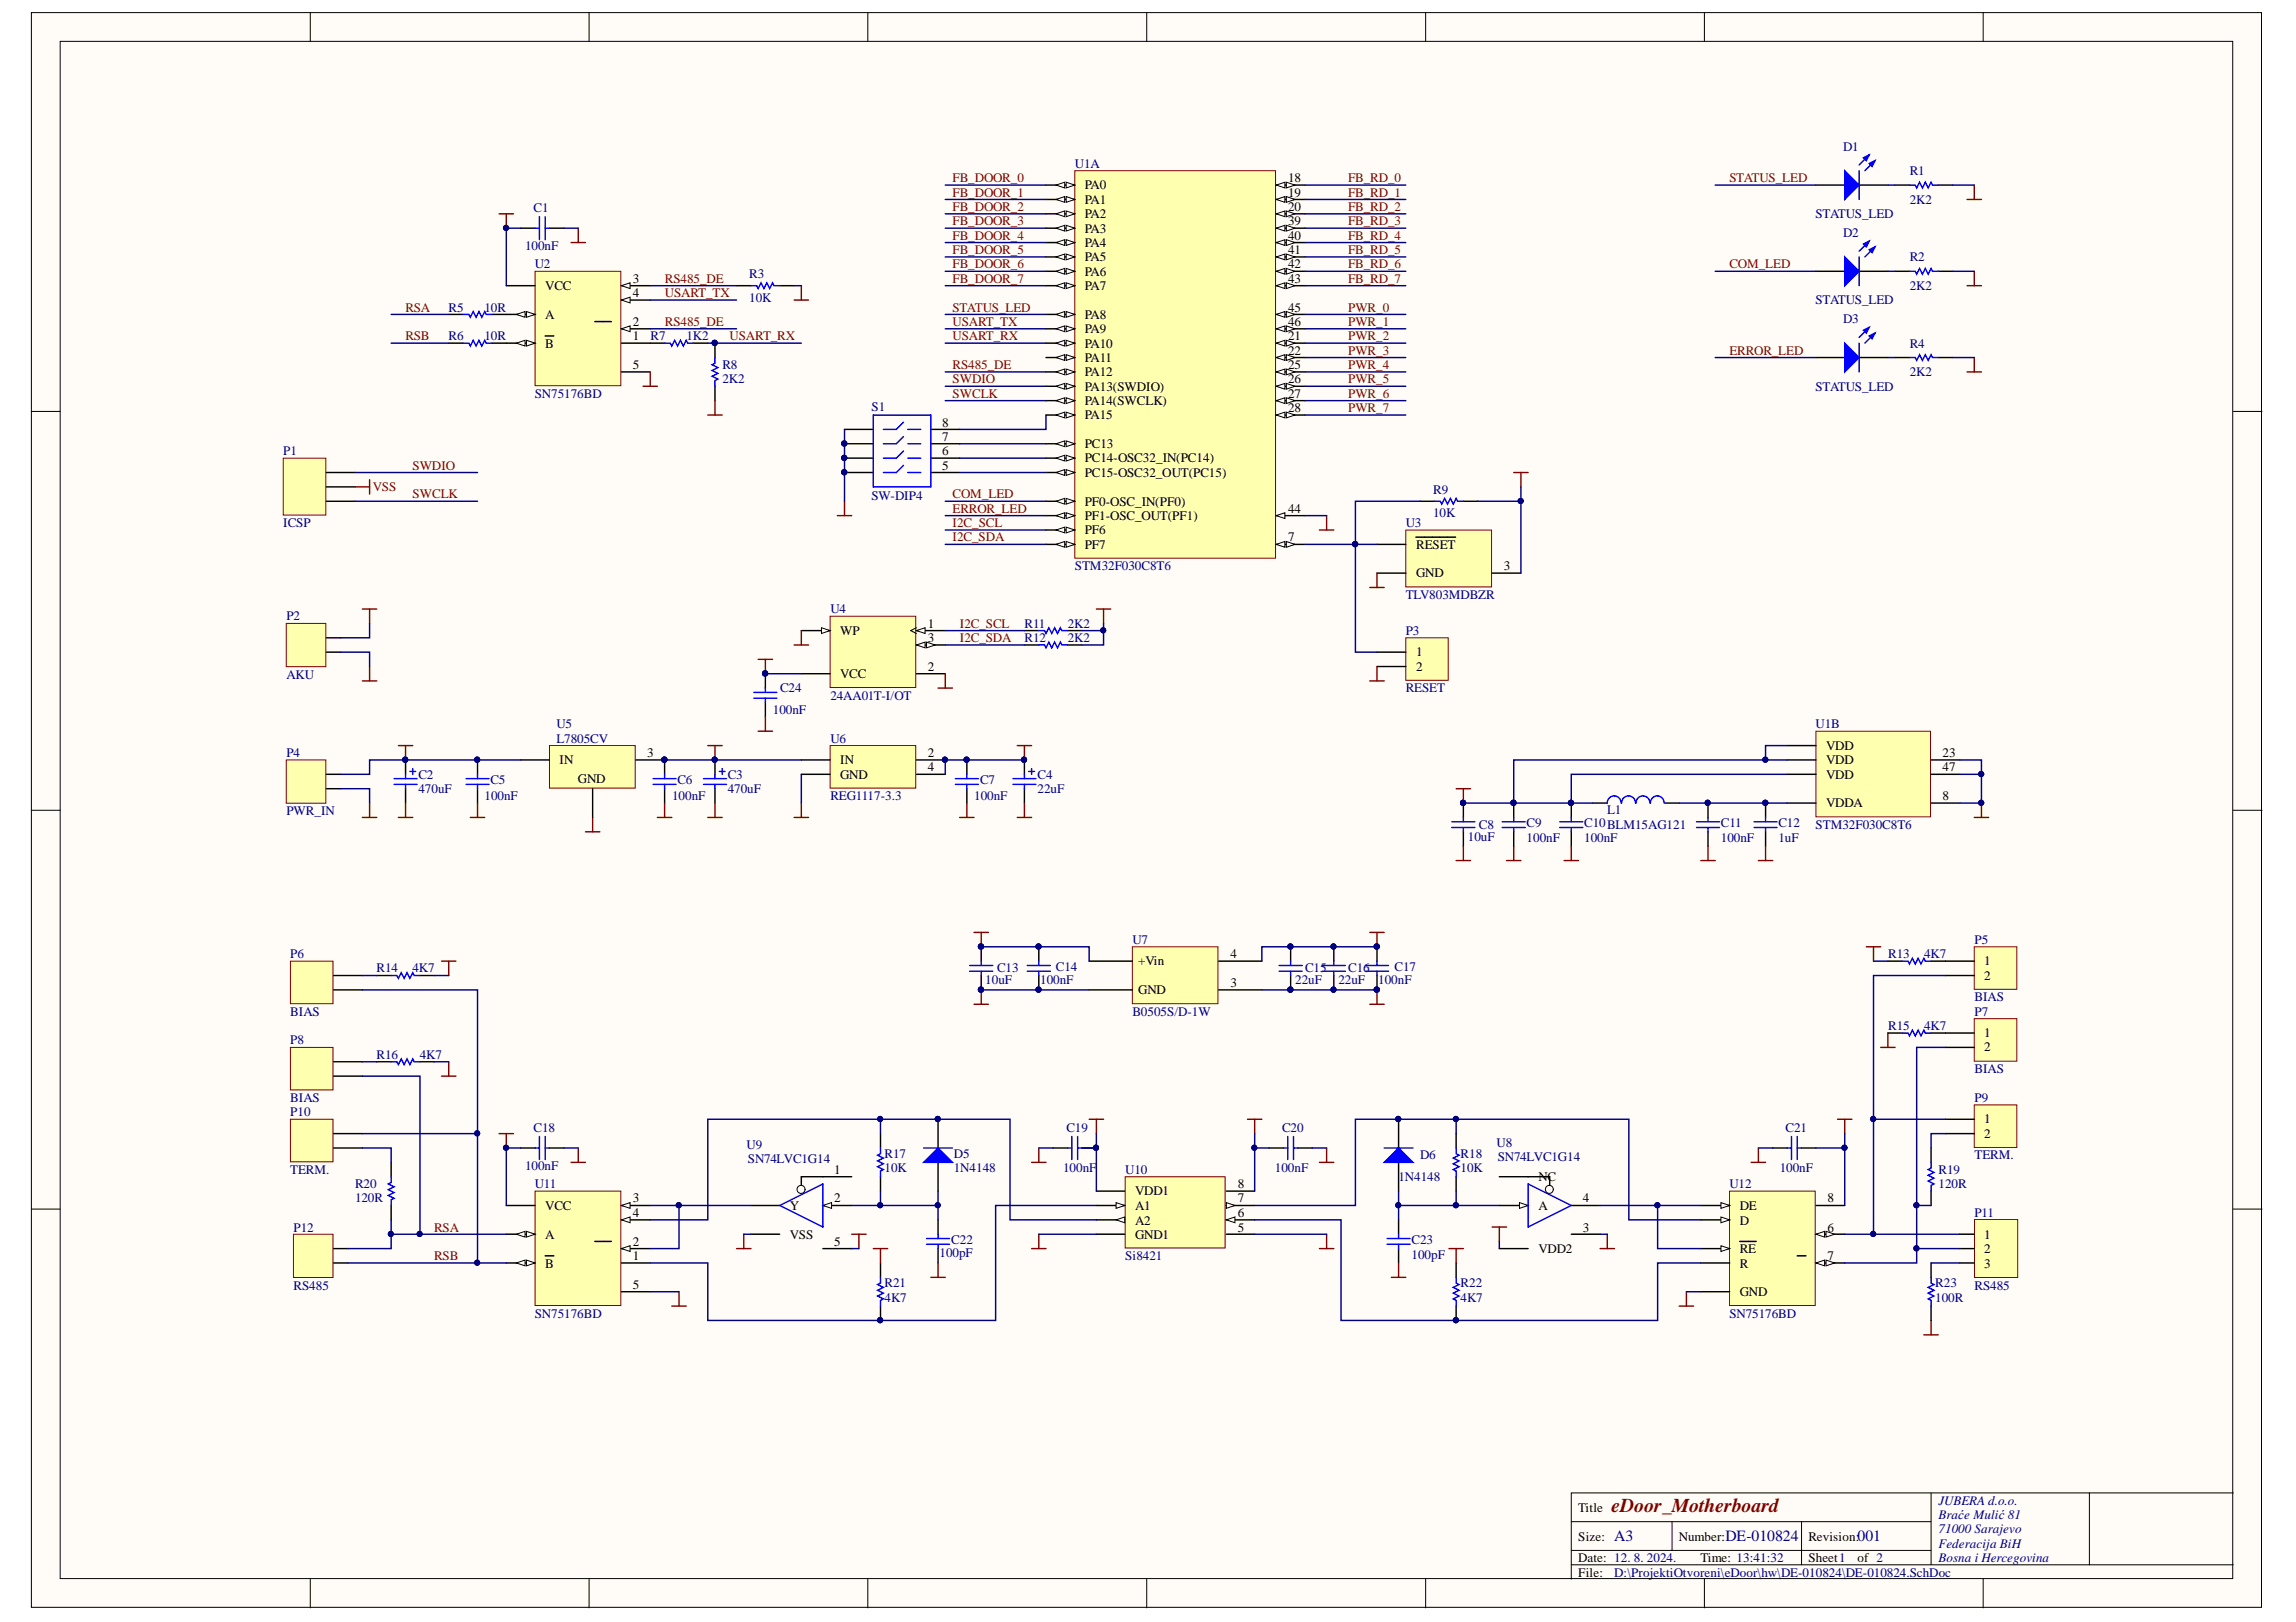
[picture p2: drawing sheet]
<svg xmlns="http://www.w3.org/2000/svg" width="297mm" height="210mm" viewBox="0 0 297 210" stroke-linecap="round" stroke-linejoin="round" font-family="sans-serif">
<defs><g id="words">
<text font-size="2.5" fill="#800000" x="208.5" y="195.7">eDoor_Motherboard</text>
<g font-size="2" fill="#000080">
<text x="208.8" y="199.5">A3</text>
<text x="223.2" y="199.5">DE-010824</text>
<text x="240.3" y="199.5">001</text>
</g>
<g font-size="1.7" fill="#800000">
<text x="123.2" y="23.6">FB_DOOR_0</text>
<text x="174.4" y="23.6">FB_RD_0</text>
<text x="223.7" y="23.6">STATUS_LED</text>
<text x="123.2" y="25.4">FB_DOOR_1</text>
<text x="123.2" y="27.3">FB_DOOR_2</text>
<text x="123.2" y="29.2">FB_DOOR_3</text>
<text x="174.4" y="25.4">FB_RD_1</text>
<text x="174.4" y="27.3">FB_RD_2</text>
<text x="174.4" y="29.2">FB_RD_3</text>
<text x="123.2" y="31">FB_DOOR_4</text>
<text x="123.2" y="32.9">FB_DOOR_5</text>
<text x="123.2" y="34.7">FB_DOOR_6</text>
<text x="174.4" y="31">FB_RD_4</text>
<text x="174.4" y="32.9">FB_RD_5</text>
<text x="174.4" y="34.7">FB_RD_6</text>
<text x="223.7" y="34.7">COM_LED</text>
<text x="52.4" y="40.3">RSA</text>
<text x="86" y="38.5">USART_TX</text>
<text x="86" y="36.6">RS485_DE</text>
<text x="123.2" y="36.6">FB_DOOR_7</text>
<text x="123.2" y="40.3">STATUS_LED</text>
<text x="174.4" y="40.3">PWR_0</text>
<text x="174.4" y="36.6">FB_RD_7</text>
<text x="52.4" y="44">RSB</text>
<text x="86" y="42.2">RS485_DE</text>
<text x="94.4" y="44">USART_RX</text>
<text x="123.2" y="42.2">USART_TX</text>
<text x="123.2" y="44">USART_RX</text>
<text x="123.2" y="47.8">RS485_DE</text>
<text x="174.4" y="42.2">PWR_1</text>
<text x="174.4" y="44">PWR_2</text>
<text x="174.4" y="45.9">PWR_3</text>
<text x="174.4" y="47.8">PWR_4</text>
<text x="223.7" y="45.9">ERROR_LED</text>
<text x="123.2" y="49.6">SWDIO</text>
<text x="123.2" y="51.5">SWCLK</text>
<text x="174.4" y="49.6">PWR_5</text>
<text x="174.4" y="51.5">PWR_6</text>
<text x="174.4" y="53.3">PWR_7</text>
<text x="48.2" y="63.6">VSS</text>
<text x="53.4" y="64.5">SWCLK</text>
<text x="53.4" y="60.8">SWDIO</text>
<text x="123.2" y="64.5">COM_LED</text>
<text x="123.2" y="70.1">I2C_SDA</text>
<text x="123.2" y="68.2">I2C_SCL</text>
<text x="123.2" y="66.4">ERROR_LED</text>
<text x="124.2" y="83.1">I2C_SDA</text>
<text x="124.2" y="81.2">I2C_SCL</text>
<text x="56.2" y="159.4">RSA</text>
<text x="56.2" y="163.1">RSB</text>
</g>
<g font-size="1.7" fill="#000080">
<text x="139.1" y="21.7">U1A</text>
<text x="238.4" y="19.5">D1</text>
<text x="247.1" y="22.7">R1</text>
<text x="69" y="27.5">C1</text>
<text x="234.9" y="28.2">STATUS_LED</text>
<text x="247.1" y="26.4">2K2</text>
<text x="67.9" y="32.3">100nF</text>
<text x="69.2" y="34.7">U2</text>
<text x="238.4" y="30.7">D2</text>
<text x="247.1" y="33.8">R2</text>
<text x="58" y="40.3">R5</text>
<text x="62.7" y="40.3">10R</text>
<text x="96.9" y="36">R3</text>
<text x="96.9" y="39.1">10K</text>
<text x="234.9" y="39.4">STATUS_LED</text>
<text x="238.4" y="41.8">D3</text>
<text x="247.1" y="37.5">2K2</text>
<text x="58" y="44">R6</text>
<text x="62.7" y="44">10R</text>
<text x="84.2" y="44">R7</text>
<text x="88.8" y="44">1K2</text>
<text x="93.5" y="47.8">R8</text>
<text x="247.1" y="45">R4</text>
<text x="69.2" y="51.5">SN75176BD</text>
<text x="93.5" y="49.6">2K2</text>
<text x="112.8" y="53.2">S1</text>
<text x="234.9" y="50.5">STATUS_LED</text>
<text x="247.1" y="48.7">2K2</text>
<text x="36.6" y="58.9">P1</text>
<text x="112.8" y="64.7">SW-DIP4</text>
<text x="185.4" y="64">R9</text>
<text x="36.6" y="68.2">ICSP</text>
<text x="181.9" y="68.2">U3</text>
<text x="185.4" y="66.9">10K</text>
<text x="139.1" y="73.8">STM32F030C8T6</text>
<text x="181.9" y="77.5">TLV803MDBZR</text>
<text x="37" y="80.3">P2</text>
<text x="107.4" y="79.4">U4</text>
<text x="132.5" y="81.2">R11</text>
<text x="132.5" y="83.1">R12</text>
<text x="138.1" y="81.2">2K2</text>
<text x="138.1" y="83.1">2K2</text>
<text x="181.9" y="82.2">P3</text>
<text x="37" y="87.8">AKU</text>
<text x="100.9" y="89.6">C24</text>
<text x="181.9" y="89.6">RESET</text>
<text x="72" y="94.2">U5</text>
<text x="100" y="92.4">100nF</text>
<text x="107.4" y="90.5">24AA01T-I/OT</text>
<text x="234.9" y="94.2">U1B</text>
<text x="37" y="98">P4</text>
<text x="54.1" y="100.7">C2</text>
<text x="63.4" y="101.5">C5</text>
<text x="72" y="96.1">L7805CV</text>
<text x="87.6" y="101.5">C6</text>
<text x="94.1" y="100.7">C3</text>
<text x="107.4" y="96.1">U6</text>
<text x="126.8" y="101.5">C7</text>
<text x="134.2" y="100.7">C4</text>
<text x="37" y="105.5">PWR_IN</text>
<text x="54.1" y="102.6">470uF</text>
<text x="62.7" y="103.5">100nF</text>
<text x="87" y="103.5">100nF</text>
<text x="94.1" y="102.6">470uF</text>
<text x="107.4" y="103.5">REG1117-3.3</text>
<text x="126" y="103.5">100nF</text>
<text x="134.2" y="102.6">22uF</text>
<text x="191.3" y="107.3">C8</text>
<text x="197.5" y="107.1">C9</text>
<text x="205" y="107.1">C10BLM15AG121</text>
<text x="207.9" y="105.4">L1</text>
<text x="222.6" y="107.1">C11</text>
<text x="230.1" y="107.1">C12</text>
<text x="234.9" y="107.3">STM32F030C8T6</text>
<text x="189.9" y="108.8">10uF</text>
<text x="197.5" y="108.9">100nF</text>
<text x="205" y="108.9">100nF</text>
<text x="222.6" y="108.9">100nF</text>
<text x="230.1" y="108.9">1uF</text>
<text x="37.6" y="124">P6</text>
<text x="48.7" y="125.8">R14</text>
<text x="53.4" y="125.8">4K7</text>
<text x="129" y="125.8">C13</text>
<text x="136.6" y="125.7">C14</text>
<text x="146.5" y="122.1">U7</text>
<text x="168.8" y="125.8">C15</text>
<text x="174.4" y="125.8">C16</text>
<text x="180.4" y="125.7">C17</text>
<text x="244.3" y="124">R13</text>
<text x="248.9" y="124">4K7</text>
<text x="255.4" y="122.1">P5</text>
<text x="37.6" y="131.4">BIAS</text>
<text x="127.5" y="127.4">10uF</text>
<text x="134.6" y="127.4">100nF</text>
<text x="146.5" y="131.4">B0505S/D-1W</text>
<text x="167.6" y="127.4">22uF</text>
<text x="173.1" y="127.4">22uF</text>
<text x="178.3" y="127.4">100nF</text>
<text x="255.4" y="131.4">P7</text>
<text x="255.4" y="129.6">BIAS</text>
<text x="37.6" y="135.1">P8</text>
<text x="48.7" y="137">R16</text>
<text x="54.3" y="137">4K7</text>
<text x="244.3" y="133.3">R15</text>
<text x="248.9" y="133.3">4K7</text>
<text x="37.6" y="142.6">BIAS</text>
<text x="255.4" y="142.6">P9</text>
<text x="255.4" y="138.9">BIAS</text>
<text x="37.6" y="144.4">P10</text>
<text x="69" y="146.6">C18</text>
<text x="96.6" y="148.8">U9</text>
<text x="114.4" y="149.8">R17</text>
<text x="123.4" y="149.8">D5</text>
<text x="138" y="146.6">C19</text>
<text x="165.9" y="146.6">C20</text>
<text x="189" y="149.8">R18</text>
<text x="193.6" y="148.4">U8</text>
<text x="231" y="146.6">C21</text>
<text x="37.6" y="151.9">TERM.</text>
<text x="45.9" y="153.7">R20</text>
<text x="45.9" y="155.6">120R</text>
<text x="67.9" y="151.4">100nF</text>
<text x="69.2" y="153.7">U11</text>
<text x="96.8" y="150.4">SN74LVC1G14</text>
<text x="114.4" y="151.7">10K</text>
<text x="123.4" y="151.7">1N4148</text>
<text x="137.5" y="151.7">100nF</text>
<text x="145.6" y="151.9">U10</text>
<text x="164.9" y="151.7">100nF</text>
<text x="180.9" y="152.8">1N4148</text>
<text x="183.7" y="150">D6</text>
<text x="189" y="151.7">10K</text>
<text x="193.8" y="150.3">SN74LVC1G14</text>
<text x="223.7" y="153.7">U12</text>
<text x="230.2" y="151.7">100nF</text>
<text x="250.8" y="151.9">R19</text>
<text x="250.8" y="153.7">120R</text>
<text x="255.4" y="150">TERM.</text>
<text x="38" y="159.4">P12</text>
<text x="123.1" y="161">C22</text>
<text x="182.6" y="161">C23</text>
<text x="255.4" y="157.5">P11</text>
<text x="38" y="166.9">RS485</text>
<text x="114.4" y="166.6">R21</text>
<text x="121.5" y="162.7">100pF</text>
<text x="145.6" y="163.1">Si8421</text>
<text x="182.6" y="162.9">100pF</text>
<text x="189" y="166.6">R22</text>
<text x="250.4" y="166.6">R23</text>
<text x="255.4" y="166.9">RS485</text>
<text x="69.2" y="170.6">SN75176BD</text>
<text x="114.4" y="168.4">4K7</text>
<text x="189" y="168.4">4K7</text>
<text x="223.7" y="170.6">SN75176BD</text>
<text x="250.4" y="168.4">100R</text>
<text x="250.8" y="194.7">JUBERA d.o.o.</text>
<text x="250.8" y="196.6">Braće Mulić 81</text>
<text x="250.8" y="198.4">71000 Sarajevo</text>
<text x="250.8" y="200.3">Federacija BiH</text>
<text x="250.8" y="202.2">Bosna i Hercegovina</text>
<text x="208.8" y="204">D:\ProjektiOtvoreni\eDoor\hw\DE-010824\DE-010824.SchDoc</text>
</g>
<g font-size="1.7">
<text x="166.6" y="23.6">18</text>
<text x="140.3" y="24.5">PA0</text>
<text x="140.3" y="26.4">PA1</text>
<text x="140.3" y="28.2">PA2</text>
<text x="166.6" y="25.4">19</text>
<text x="166.6" y="27.3">20</text>
<text x="166.6" y="29.2">39</text>
<text x="140.3" y="30.1">PA3</text>
<text x="140.3" y="32">PA4</text>
<text x="140.3" y="33.8">PA5</text>
<text x="140.3" y="35.7">PA6</text>
<text x="166.6" y="31">40</text>
<text x="166.6" y="32.9">41</text>
<text x="166.6" y="34.7">42</text>
<text x="70.5" y="37.5">VCC</text>
<text x="70.5" y="41.3">A</text>
<text x="81.9" y="36.6">3</text>
<text x="81.9" y="38.5">4</text>
<text x="140.3" y="37.5">PA7</text>
<text x="140.3" y="41.3">PA8</text>
<text x="166.6" y="36.6">43</text>
<text x="166.6" y="40.3">45</text>
<text x="70.5" y="45">B</text>
<text x="81.9" y="42.2">2</text>
<text x="81.9" y="44">1</text>
<text x="81.9" y="47.8">5</text>
<text x="140.3" y="43.1">PA9</text>
<text x="140.3" y="45">PA10</text>
<text x="140.3" y="46.8">PA11</text>
<text x="166.6" y="42.2">46</text>
<text x="166.6" y="44">21</text>
<text x="166.6" y="45.9">22</text>
<text x="166.6" y="47.8">25</text>
<text x="140.3" y="48.7">PA12</text>
<text x="140.3" y="50.5">PA13(SWDIO)</text>
<text x="140.3" y="52.4">PA14(SWCLK)</text>
<text x="166.6" y="49.6">26</text>
<text x="166.6" y="51.5">27</text>
<text x="166.6" y="53.3">28</text>
<text x="121.9" y="58.9">6</text>
<text x="121.9" y="57.1">7</text>
<text x="121.9" y="55.2">8</text>
<text x="140.3" y="54.3">PA15</text>
<text x="140.3" y="58">PC13</text>
<text x="140.3" y="59.8">PC14-OSC32_IN(PC14)</text>
<text x="121.9" y="60.8">5</text>
<text x="140.3" y="61.7">PC15-OSC32_OUT(PC15)</text>
<text x="140.3" y="65.4">PF0-OSC_IN(PF0)</text>
<text x="140.3" y="67.3">PF1-OSC_OUT(PF1)</text>
<text x="140.3" y="69.1">PF6</text>
<text x="140.3" y="71">PF7</text>
<text x="166.6" y="66.4">44</text>
<text x="166.6" y="70.1">7</text>
<text x="183.2" y="71">RESET</text>
<text x="183.2" y="74.7">GND</text>
<text x="194.5" y="73.8">3</text>
<text x="108.7" y="82.2">WP</text>
<text x="120" y="83.1">3</text>
<text x="120" y="81.2">1</text>
<text x="108.7" y="87.7">VCC</text>
<text x="120" y="86.8">2</text>
<text x="183.2" y="84.9">1</text>
<text x="183.2" y="86.8">2</text>
<text x="72.4" y="98.9">IN</text>
<text x="74.8" y="101.3">GND</text>
<text x="83.7" y="98">3</text>
<text x="108.7" y="100.7">GND</text>
<text x="108.7" y="98.9">IN</text>
<text x="120" y="98">2</text>
<text x="120" y="99.8">4</text>
<text x="236.2" y="97">VDD</text>
<text x="236.2" y="98.9">VDD</text>
<text x="236.2" y="100.7">VDD</text>
<text x="251.3" y="98">23</text>
<text x="251.3" y="99.8">47</text>
<text x="236.2" y="104.5">VDDA</text>
<text x="251.3" y="103.5">8</text>
<text x="147.3" y="124.9">+Vin</text>
<text x="159.2" y="124">4</text>
<text x="256.7" y="124.9">1</text>
<text x="147.3" y="128.6">GND</text>
<text x="159.2" y="127.7">3</text>
<text x="256.7" y="126.8">2</text>
<text x="256.7" y="134.2">1</text>
<text x="256.7" y="136.1">2</text>
<text x="256.7" y="145.4">1</text>
<text x="256.7" y="147.2">2</text>
<text x="81.9" y="155.6">3</text>
<text x="107.9" y="155.6">2</text>
<text x="107.9" y="151.9">1</text>
<text x="146.8" y="154.7">VDD1</text>
<text x="160.1" y="155.6">7</text>
<text x="160.1" y="153.7">8</text>
<text x="199" y="152.8">NC</text>
<text x="204.8" y="155.6">4</text>
<text x="236.4" y="155.6">8</text>
<text x="70.5" y="156.6">VCC</text>
<text x="70.5" y="160.3">A</text>
<text x="81.9" y="161.3">2</text>
<text x="81.9" y="157.5">4</text>
<text x="102.2" y="160.3">VSS</text>
<text x="102.2" y="156.6">Y</text>
<text x="107.9" y="161.3">5</text>
<text x="146.8" y="156.6">A1</text>
<text x="146.8" y="158.5">A2</text>
<text x="146.8" y="160.3">GND1</text>
<text x="160.1" y="159.4">5</text>
<text x="160.1" y="157.5">6</text>
<text x="199" y="156.6">A</text>
<text x="204.8" y="159.4">3</text>
<text x="225.1" y="156.6">DE</text>
<text x="225.1" y="158.5">D</text>
<text x="236.4" y="159.4">6</text>
<text x="256.7" y="160.3">1</text>
<text x="70.5" y="164">B</text>
<text x="81.9" y="163.1">1</text>
<text x="81.9" y="166.8">5</text>
<text x="199" y="162.2">VDD2</text>
<text x="225.1" y="162.2">RE</text>
<text x="225.1" y="164">R</text>
<text x="225.1" y="167.8">GND</text>
<text x="236.4" y="163.1">7</text>
<text x="256.7" y="162.2">2</text>
<text x="256.7" y="164">3</text>
<text x="204.2" y="195.7">Title</text>
<text x="204.2" y="199.4">Size:</text>
<text x="204.2" y="202.2">Date: 12. 8. 2024.</text>
<text x="217.2" y="199.4">Number:</text>
<text x="220" y="202.2">Time: 13:41:32</text>
<text x="234" y="199.4">Revision:</text>
<text x="234" y="202.2">Sheet1</text>
<text x="240.3" y="202.2">of 2</text>
<text x="204.2" y="204">File:</text>
</g>
</g></defs>
<g fill="#fffcf8" stroke="#000" stroke-width=".13">
<path d="M4.1 1.6h288.5v206.4h-288.5z"/>
<path d="M7.8 5.4h281.1v198.9h-281.1z"/>
</g>
<g fill="none" stroke="#000" stroke-width=".13">
<path d="M40.1 1.6v3.8M76.2 1.6v3.8M112.3 1.6v3.8M148.4 1.6v3.8M184.4 1.6v3.8M220.5 1.6v3.8M256.6 1.6v3.8M4.1 53.2h3.7M288.9 53.2h3.8M4.1 104.9h3.7M288.9 104.9h3.8M4.1 156.5h3.7"/>
<path d="M288.9 156.5h3.8M203.3 196.9h46.5M216.3 196.9v3.7M233.1 196.9v5.6M249.8 193.2v9.3M270.3 193.2h-67v11.2M288.9 193.2h-18.6v9.3M40.1 204.4v3.7M76.2 204.4v3.7M112.3 204.4v3.7M148.4 204.4v3.7M184.4 204.4v3.7"/>
<path d="M203.3 202.5h85.6M203.3 200.6h46.5M220.5 204.4v3.7M256.6 204.4v3.7"/>
</g>
<path d="M145.6 152.3h12.9v9.2h-12.9z" fill="#ffffb0" stroke="#800000" stroke-width=".13"/>
<path d="M141.8 154.1h3.7M141.8 156h3.7" fill="none" stroke="#000" stroke-width=".19"/>
<path d="M144.4 155.6l1.1 .4-1.1 .4z" fill="#fffcf8"/>
<path d="M144.4 155.6l1.1 .4-1.1 .4z" fill="none" stroke="#000" stroke-width=".13"/>
<path d="M141.8 157.9h3.7" fill="none" stroke="#000" stroke-width=".19"/>
<path d="M144.4 157.9l1.1-.4v.7z" fill="#fffcf8"/>
<path d="M144.4 157.9l1.1-.4v.7z" fill="none" stroke="#000" stroke-width=".13"/>
<path d="M141.8 159.7h3.7M158.7 159.7h3.6M158.7 157.9h3.6" fill="none" stroke="#000" stroke-width=".19"/>
<path d="M158.7 157.9l1.1-.4v.7z" fill="#fffcf8"/>
<path d="M158.7 157.9l1.1-.4v.7z" fill="none" stroke="#000" stroke-width=".13"/>
<path d="M158.7 156h3.6" fill="none" stroke="#000" stroke-width=".19"/>
<path d="M158.7 155.6l1.1 .4-1.1 .4z" fill="#fffcf8"/>
<path d="M158.7 155.6l1.1 .4-1.1 .4z" fill="none" stroke="#000" stroke-width=".13"/>
<path d="M158.7 154.1h3.6" fill="none" stroke="#000" stroke-width=".19"/>
<path d="M69.2 35.1h11.1v14.8h-11.1z" fill="#ffffb0" stroke="#800000" stroke-width=".13"/>
<path d="M80.4 42.5h3.7" fill="none" stroke="#000" stroke-width=".19"/>
<path d="M80.4 42.5l1.1-.3v.7z" fill="#fffcf8"/>
<path d="M80.4 42.5l1.1-.3v.7z" fill="none" stroke="#000" stroke-width=".13"/>
<path d="M65.5 37h3.7M80.4 37h3.7M77 41.6h2.1M80.4 44.4h3.7M80.4 48.1h3.7" fill="none" stroke="#000" stroke-width=".19"/>
<path d="M80.4 37l1.1-.4v.7z" fill="#fffcf8"/>
<path d="M80.4 37l1.1-.4v.7z" fill="none" stroke="#000" stroke-width=".13"/>
<path d="M65.5 40.7h3.7" fill="none" stroke="#000" stroke-width=".19"/>
<path d="M68.1 40.3l1.1 .4-1.1 .4z" fill="#fffcf8"/>
<path d="M68.1 40.3l1.1 .4-1.1 .4z" fill="none" stroke="#000" stroke-width=".13"/>
<path d="M66.8 40.7l1.1-.4v.8z" fill="#fffcf8"/>
<path d="M66.8 40.7l1.1-.4v.8z" fill="none" stroke="#000" stroke-width=".13"/>
<path d="M65.5 44.4h3.7" fill="none" stroke="#000" stroke-width=".19"/>
<path d="M68.1 44l1.1 .4-1.1 .4z" fill="#fffcf8"/>
<path d="M68.1 44l1.1 .4-1.1 .4z" fill="none" stroke="#000" stroke-width=".13"/>
<path d="M66.8 44.4l1.1-.4v.8z" fill="#fffcf8"/>
<path d="M66.8 44.4l1.1-.4v.8z" fill="none" stroke="#000" stroke-width=".13"/>
<path d="M80.4 38.8h3.7M70.5 43.5h1.1" fill="none" stroke="#000" stroke-width=".19"/>
<path d="M80.4 38.8l1.1-.3v.7z" fill="#fffcf8"/>
<path d="M80.4 38.8l1.1-.3v.7z" fill="none" stroke="#000" stroke-width=".13"/>
<path d="M181.9 68.6h11.1v7.4h-11.1z" fill="#ffffb0" stroke="#800000" stroke-width=".13"/>
<path d="M178.1 74.2h3.8M178.1 70.4h3.8M183.2 69.5h5.1M193 74.2h3.8" fill="none" stroke="#000" stroke-width=".19"/>
<path d="M223.8 154.1h11v14.8h-11z" fill="#ffffb0" stroke="#800000" stroke-width=".13"/>
<path d="M220 161.6h3.8" fill="none" stroke="#000" stroke-width=".19"/>
<path d="M222.6 161.2l1.2 .4-1.2 .4z" fill="#fffcf8"/>
<path d="M222.6 161.2l1.2 .4-1.2 .4z" fill="none" stroke="#000" stroke-width=".13"/>
<path d="M220 156h3.8M234.9 156h3.8M220 163.4h3.8M220 167.2h3.8M225.1 160.7h2.1" fill="none" stroke="#000" stroke-width=".19"/>
<path d="M222.6 155.6l1.2 .4-1.2 .4z" fill="#fffcf8"/>
<path d="M222.6 155.6l1.2 .4-1.2 .4z" fill="none" stroke="#000" stroke-width=".13"/>
<path d="M234.9 159.7h3.8" fill="none" stroke="#000" stroke-width=".19"/>
<path d="M234.9 159.7l1.1-.4v.8z" fill="#fffcf8"/>
<path d="M234.9 159.7l1.1-.4v.8z" fill="none" stroke="#000" stroke-width=".13"/>
<path d="M236.2 159.3l1.2 .4-1.2 .4z" fill="#fffcf8"/>
<path d="M236.2 159.3l1.2 .4-1.2 .4z" fill="none" stroke="#000" stroke-width=".13"/>
<path d="M234.9 163.4h3.8" fill="none" stroke="#000" stroke-width=".19"/>
<path d="M234.9 163.4l1.1-.3v.7z" fill="#fffcf8"/>
<path d="M234.9 163.4l1.1-.3v.7z" fill="none" stroke="#000" stroke-width=".13"/>
<path d="M236.2 163.1l1.2 .3-1.2 .4z" fill="#fffcf8"/>
<path d="M236.2 163.1l1.2 .3-1.2 .4z" fill="none" stroke="#000" stroke-width=".13"/>
<path d="M220 157.9h3.8M232.5 162.5h1.1" fill="none" stroke="#000" stroke-width=".19"/>
<path d="M222.6 157.5l1.2 .4-1.2 .3z" fill="#fffcf8"/>
<path d="M222.6 157.5l1.2 .4-1.2 .3z" fill="none" stroke="#000" stroke-width=".13"/>
<path d="M146.5 122.5h11.1v7.4h-11.1z" fill="#ffffb0" stroke="#800000" stroke-width=".13"/>
<path d="M140.9 128.1h5.6M140.9 124.4h5.6M157.7 128.1h5.6M157.7 124.4h5.6M194 156h3.7M203.3 159.7h3.7" fill="none" stroke="#000" stroke-width=".19"/>
<path d="M196.6 155.6l1.1 .4-1.1 .4z" fill="#fffcf8"/>
<g fill="none" stroke="#000" stroke-width=".13">
<path d="M196.6 155.6l1.1 .4-1.1 .4z"/>
<circle cx="200.4" cy="153.9" r=".52"/>
</g>
<g fill="none" stroke="#000" stroke-width=".19">
<path d="M126.9 122.5v1.9M126.9 126.2v1.9M167 122.5v1.9M167 126.2v1.9M172.6 122.5v1.9M172.6 126.2v1.9M178.1 122.5v1.9M178.1 126.2v1.9M180.9 144.8v3.8M180.9 150.4v3.7M180.9 157.9v1.8M188.4 146.7v1.9"/>
<path d="M188.4 152.3v1.8M194 152.3h6.5v1.1M203.3 156h3.7M180.9 161.6v1.8M194 161.6h3.7"/>
</g>
<g fill="none" stroke="#00f" stroke-width=".19">
<path d="M125.5 124.9h2.9M125.5 125.7h2.9M126.9 124.4v.5M126.9 125.7v.5M165.5 124.9h3M165.5 125.7h3M167 124.4v.5M167 125.7v.5M171.1 124.9h2.9M171.1 125.7h2.9M172.6 124.4v.5M172.6 125.7v.5"/>
<path d="M176.7 124.9h2.9M176.7 125.7h2.9M178.1 124.4v.5M178.1 125.7v.5M180.9 159.7v.6M188.4 148.6v.7l.4 .2-.8 .4 .8 .3-.8 .4 .8 .4-.8 .4 .4 .1v.8M197.7 153.2l5.6 2.8-5.6 2.8zM179.4 160.3h3M179.4 161h3M180.9 161v.6"/>
</g>
<g fill="#000080" stroke="#000080" stroke-width=".13">
<circle cx="126.9" cy="128.1" r=".34"/>
<circle cx="126.9" cy="122.5" r=".33"/>
<circle cx="166.9" cy="128.1" r=".34"/>
<circle cx="166.9" cy="122.5" r=".33"/>
<circle cx="178.1" cy="128.1" r=".34"/>
<circle cx="172.5" cy="128.1" r=".33"/>
<circle cx="172.5" cy="122.5" r=".33"/>
<circle cx="178.1" cy="122.5" r=".33"/>
<circle cx="180.9" cy="144.8" r=".33"/>
</g>
<path d="M126 130h1.9M126 120.7h1.9M126.9 120.7v1.8M126.9 128.1v1.9M177.2 130h1.9M177.2 120.7h1.9M178.1 120.7v1.8M178.1 128.1v1.9" fill="none" stroke="#800000" stroke-width=".19"/>
<path d="M179.1 150.4l1.8-1.8 1.9 1.8z" fill="#00f"/>
<path d="M166 148.6h.6M166.6 147.1v3M167.3 148.6h.6M167.3 147.1v3M179.1 150.4l1.8-1.8 1.9 1.8zM179.1 148.6h3.7M231.2 148.6h.6M231.8 147.1v3M232.5 148.6h.6M232.5 147.1v3M188.4 165.3v.7l.4 .2-.8 .4 .8 .4-.8 .3 .8 .4-.8 .4 .4 .2v.7" fill="none" stroke="#00f" stroke-width=".19"/>
<g fill="#000080" stroke="#000080" stroke-width=".13">
<circle cx="180.9" cy="144.8" r=".33"/>
<circle cx="188.3" cy="170.8" r=".34"/>
</g>
<path d="M164.2 148.6h1.8M167.9 148.6h1.9M229.3 148.6h1.9M233.1 148.6h1.8M188.4 163.4v1.9M188.4 169v1.9" fill="none" stroke="#000" stroke-width=".19"/>
<g fill="none" stroke="#800000" stroke-width=".19">
<path d="M243.3 135.5h1.9M244.2 133.7v1.8M161.4 144.8h1.9M162.3 144.8v1.9M170.7 150.4h1.9M171.6 148.6v1.8M171.6 159.7v1.9M226.6 150.4h1.8M227.5 148.6v1.8M237.7 144.8h1.9M238.7 144.8v1.9M170.7 161.6h1.9"/>
<path d="M180 165.3h1.9M180.9 163.4v1.9M187.5 161.6h1.8M188.4 161.6v1.8M217.2 169h1.9M218.2 167.2v1.8M248.9 172.7h1.9M249.8 170.9v1.8"/>
</g>
<path d="M69.2 154.1h11.1v14.8h-11.1z" fill="#ffffb0" stroke="#800000" stroke-width=".13"/>
<path d="M80.4 161.6h3.7" fill="none" stroke="#000" stroke-width=".19"/>
<path d="M80.4 161.6l1.1-.4v.8z" fill="#fffcf8"/>
<path d="M80.4 161.6l1.1-.4v.8z" fill="none" stroke="#000" stroke-width=".13"/>
<path d="M65.5 156h3.7M80.4 156h3.7M77 160.7h2.1M80.4 163.4h3.7M80.4 167.2h3.7" fill="none" stroke="#000" stroke-width=".19"/>
<path d="M80.4 156l1.1-.4v.8z" fill="#fffcf8"/>
<path d="M80.4 156l1.1-.4v.8z" fill="none" stroke="#000" stroke-width=".13"/>
<path d="M65.5 159.7h3.7" fill="none" stroke="#000" stroke-width=".19"/>
<path d="M68.1 159.3l1.1 .4-1.1 .4z" fill="#fffcf8"/>
<path d="M68.1 159.3l1.1 .4-1.1 .4z" fill="none" stroke="#000" stroke-width=".13"/>
<path d="M66.8 159.7l1.1-.4v.8z" fill="#fffcf8"/>
<path d="M66.8 159.7l1.1-.4v.8z" fill="none" stroke="#000" stroke-width=".13"/>
<path d="M65.5 163.4h3.7" fill="none" stroke="#000" stroke-width=".19"/>
<path d="M68.1 163.1l1.1 .3-1.1 .4z" fill="#fffcf8"/>
<path d="M68.1 163.1l1.1 .3-1.1 .4z" fill="none" stroke="#000" stroke-width=".13"/>
<path d="M66.8 163.4l1.1-.3v.7z" fill="#fffcf8"/>
<path d="M66.8 163.4l1.1-.3v.7z" fill="none" stroke="#000" stroke-width=".13"/>
<path d="M80.4 157.9h3.7M70.5 162.5h1.1" fill="none" stroke="#000" stroke-width=".19"/>
<path d="M80.4 157.9l1.1-.4v.7z" fill="#fffcf8"/>
<path d="M80.4 157.9l1.1-.4v.7z" fill="none" stroke="#000" stroke-width=".13"/>
<path d="M97.2 159.7h3.7M106.5 156h3.7" fill="none" stroke="#000" stroke-width=".19"/>
<path d="M106.5 156l1.1-.4v.8z" fill="#fffcf8"/>
<path d="M106.5 156l1.1-.4v.8z" fill="none" stroke="#000" stroke-width=".13"/>
<path d="M97.2 156h3.7M110.2 152.3h-6.5v1.1M106.5 161.6h3.7" fill="none" stroke="#000" stroke-width=".19"/>
<path d="M100.9 156l5.6-2.8v5.6z" fill="none" stroke="#00f" stroke-width=".19"/>
<circle cx="103.6" cy="153.9" r=".52" fill="#fffcf8" stroke="#000" stroke-width=".13"/>
<path d="M113.9 146.7v1.9M113.9 152.3v1.8M121.4 144.8v3.8M121.4 150.4v3.7M121.4 157.9v1.8M121.4 161.6v1.8" fill="none" stroke="#000" stroke-width=".19"/>
<path d="M113.9 148.6v.7l-.4 .2 .8 .4-.8 .3 .8 .4-.8 .4 .8 .4-.4 .1v.8M121.4 159.7v.6M119.9 160.3h2.9M119.9 161h2.9M121.4 161v.6" fill="none" stroke="#00f" stroke-width=".19"/>
<circle cx="121.3" cy="144.8" r=".33" fill="#000080" stroke="#000080" stroke-width=".13"/>
<path d="M119.5 150.4l1.9-1.8 1.8 1.8z" fill="#00f"/>
<path d="M69.2 148.6h.6M69.8 147.1v3M70.5 148.6h.6M70.5 147.1v3M119.5 150.4l1.9-1.8 1.8 1.8zM119.5 148.6h3.7M138.1 148.6h.6M138.7 147.1v3M139.4 148.6h.6M139.4 147.1v3M113.9 165.3v.7l-.4 .2 .8 .4-.8 .4 .8 .3-.8 .4 .8 .4-.4 .2v.7" fill="none" stroke="#00f" stroke-width=".19"/>
<g fill="#000080" stroke="#000080" stroke-width=".13">
<circle cx="121.3" cy="144.8" r=".33"/>
<circle cx="113.9" cy="170.8" r=".33"/>
<circle cx="141.8" cy="148.5" r=".33"/>
</g>
<path d="M67.4 148.6h1.8M71.1 148.6h1.8M136.3 148.6h1.8M140 148.6h1.8M113.9 163.4v1.9M113.9 169v1.9" fill="none" stroke="#000" stroke-width=".19"/>
<g fill="none" stroke="#800000" stroke-width=".19">
<path d="M73.9 150.4h1.8M74.8 148.6v1.8M96.2 159.7v1.9M133.5 150.4h1.8M134.4 148.6v1.8M134.4 159.7v1.9M193 158.8h1.9M194 158.8v1.9M207.9 159.7v1.9M86.9 169h1.9M87.8 167.2v1.8M95.3 161.6h1.9"/>
<path d="M120.4 165.3h1.9M121.4 163.4v1.9M133.5 161.6h1.8M207 161.6h1.9"/>
</g>
<path d="M255.5 157.8h5.5v7.5h-5.5z" fill="#ffffb0" stroke="#800000" stroke-width=".13"/>
<g fill="none" stroke="#000" stroke-width=".19">
<path d="M183.7 64.9h1.9M189.3 64.9h1.9M189.3 103.9v1.9M189.3 107.6v1.9M203.3 103.9v1.9M203.3 107.6v1.9M206.1 103.9h1.8M215.4 103.9h1.8M221 103.9v1.9M221 107.6v1.9M228.4 103.9v1.9M228.4 107.6v1.9"/>
<path d="M253.6 159.7h1.8M249.8 163.4v1.9M249.8 169v1.9M253.6 161.6h1.8M253.6 163.4h1.8"/>
</g>
<g fill="none" stroke="#00f" stroke-width=".19">
<path d="M185.6 64.9h.7l.2 .3 .4-.7 .4 .7 .3-.7 .4 .7 .4-.7 .2 .4h.7M187.8 107.1h3M187.8 106.3h3M189.3 105.8v.5M189.3 107.1v.5M201.8 107.1h3M201.8 106.3h3M203.3 105.8v.5M203.3 107.1v.5M209.7 103.9a.89 .89 0 0 0-.9-.9 .89 .89 0 0 0-.9 .9M211.6 103.9a.89 .89 0 0 0-.9-.9 .89 .89 0 0 0-.9 .9M213.4 103.9a.89 .89 0 0 0-.8-.9 .89 .89 0 0 0-.9 .9"/>
<path d="M215.3 103.9a.88 .88 0 0 0-.9-.9 .88 .88 0 0 0-.9 .9M219.5 107.1h3M219.5 106.3h3M221 105.8v.5M221 107.1v.5M226.9 107.1h3M226.9 106.3h3M228.4 105.8v.5M228.4 107.1v.5M249.8 165.3v.7l.4 .2-.7 .4 .7 .4-.7 .3 .7 .4-.7 .4 .3 .2v.7"/>
</g>
<g fill="#000080" stroke="#000080" stroke-width=".13">
<circle cx="228.4" cy="103.9" r=".34"/>
<circle cx="220.9" cy="103.9" r=".33"/>
<circle cx="189.3" cy="103.9" r=".34"/>
<circle cx="203.2" cy="103.9" r=".33"/>
</g>
<path d="M195.8 61.1h1.9M196.8 61.1v1.9M110.2 159.7h1.8M111.1 159.7v1.9M140.9 144.8h1.9M141.8 144.8v1.9M113 161.6h1.8M113.9 161.6v1.8" fill="none" stroke="#800000" stroke-width=".19"/>
<path d="M255.4 143h5.5v5.5h-5.5z" fill="#ffffb0" stroke="#800000" stroke-width=".13"/>
<path d="M251.7 144.8h3.7M251.7 146.7h3.7" fill="none" stroke="#000" stroke-width=".19"/>
<path d="M255.4 131.8h5.5v5.5h-5.5z" fill="#ffffb0" stroke="#800000" stroke-width=".13"/>
<path d="M251.7 133.7h3.7M251.7 135.5h3.7" fill="none" stroke="#000" stroke-width=".19"/>
<path d="M255.4 122.5h5.5v5.5h-5.5z" fill="#ffffb0" stroke="#800000" stroke-width=".13"/>
<path d="M251.7 124.4h3.7M251.7 126.2h3.7" fill="none" stroke="#000" stroke-width=".19"/>
<g fill="none" stroke="#800000" stroke-width=".19">
<path d="M170.7 68.6h1.9M171.6 66.7v1.9M188.4 111.4h1.8M188.4 102.1h1.8M189.3 102.1v1.8M189.3 109.5v1.9M202.3 111.4h1.9M203.3 109.5v1.9M220 111.4h1.9M221 109.5v1.9M227.5 111.4h1.8M228.4 109.5v1.9"/>
<path d="M241.4 122.5h1.9M242.4 122.5v1.9"/>
</g>
<circle cx="189.3" cy="103.9" r=".34" fill="#000080" stroke="#000080" stroke-width=".13"/>
<path d="M36.6 59.3h5.6v7.4h-5.6z" fill="#ffffb0" stroke="#800000" stroke-width=".13"/>
<path d="M42.2 64.9h3.8M42.2 63h3.8M42.2 61.1h3.8M134.4 122.5v1.9M134.4 126.2v1.9" fill="none" stroke="#000" stroke-width=".19"/>
<path d="M46 63h1.8M47.8 62.1v1.8" fill="none" stroke="#800000" stroke-width=".19"/>
<g fill="#000080" stroke="#000080" stroke-width=".13">
<circle cx="134.4" cy="128.1" r=".34"/>
<circle cx="134.4" cy="122.5" r=".33"/>
</g>
<path d="M132.9 124.9h3M132.9 125.7h3M134.4 124.4v.5M134.4 125.7v.5" fill="none" stroke="#00f" stroke-width=".19"/>
<path d="M37.6 144.8h5.5v5.5h-5.5z" fill="#ffffb0" stroke="#800000" stroke-width=".13"/>
<path d="M43.2 146.7h3.7M43.2 148.6h3.7" fill="none" stroke="#000" stroke-width=".19"/>
<path d="M37.6 135.5h5.5v5.5h-5.5z" fill="#ffffb0" stroke="#800000" stroke-width=".13"/>
<path d="M43.2 137.4h3.7M43.2 139.3h3.7" fill="none" stroke="#000" stroke-width=".19"/>
<path d="M37.6 124.4h5.5v5.5h-5.5z" fill="#ffffb0" stroke="#800000" stroke-width=".13"/>
<path d="M43.2 126.2h3.7M43.2 128.1h3.7" fill="none" stroke="#000" stroke-width=".19"/>
<path d="M38 159.7h5.1v5.6h-5.1z" fill="#ffffb0" stroke="#800000" stroke-width=".13"/>
<path d="M67.4 29.5h1.8M71.1 29.5h1.8M234.9 35.1h3.8M240.5 35.1h3.7M43.2 163.4h1.8M43.2 161.6h1.8" fill="none" stroke="#000" stroke-width=".19"/>
<path d="M64.6 27.7h1.8M65.5 27.7v1.8M73.9 31.4h1.8M74.8 29.5v1.9M83.2 50h1.9M84.1 48.1v1.9M57.1 139.3h1.9M57.1 124.4h1.9M58.1 124.4v1.8M58.1 137.4v1.9M64.6 146.7h1.8M65.5 146.7v1.9" fill="none" stroke="#800000" stroke-width=".19"/>
<g fill="#000080" stroke="#000080" stroke-width=".13">
<circle cx="65.5" cy="148.5" r=".33"/>
<circle cx="65.5" cy="29.5" r=".33"/>
</g>
<path d="M69.2 29.5h.6M69.8 28v3M70.5 28v3M70.5 29.5h.6" fill="none" stroke="#00f" stroke-width=".19"/>
<path d="M238.7 33.3l1.8 1.8-1.8 1.9z" fill="#00f"/>
<path d="M238.7 33.3l1.8 1.8-1.8 1.9zM241.8 31.2l-1.3 1.3M242.6 31.9l-1.3 1.4" fill="none" stroke="#00f" stroke-width=".19"/>
<path d="M241.8 32.3l.8-.4-.4 .8z" fill="#00f"/>
<path d="M241.8 32.3l.8-.4-.4 .8z" fill="none" stroke="#00f" stroke-width=".19"/>
<path d="M241.1 31.6l.7-.4-.4 .7z" fill="#00f"/>
<path d="M240.5 33.3v3.7M241.1 31.6l.7-.4-.4 .7z" fill="none" stroke="#00f" stroke-width=".19"/>
<path d="M254.5 37h1.8M255.4 35.1v1.9" fill="none" stroke="#800000" stroke-width=".19"/>
<path d="M139 22.1h26v50.1h-26z" fill="#ffffb0" stroke="#800000" stroke-width=".13"/>
<path d="M135.3 24h3.7" fill="none" stroke="#000" stroke-width=".19"/>
<path d="M137.9 23.6l1.1 .4-1.1 .3z" fill="#fffcf8"/>
<path d="M137.9 23.6l1.1 .4-1.1 .3z" fill="none" stroke="#000" stroke-width=".13"/>
<path d="M136.6 24l1.1-.4v.7z" fill="#fffcf8"/>
<path d="M136.6 24l1.1-.4v.7z" fill="none" stroke="#000" stroke-width=".13"/>
<path d="M135.3 25.8h3.7" fill="none" stroke="#000" stroke-width=".19"/>
<path d="M137.9 25.4l1.1 .4-1.1 .4z" fill="#fffcf8"/>
<path d="M137.9 25.4l1.1 .4-1.1 .4z" fill="none" stroke="#000" stroke-width=".13"/>
<path d="M136.6 25.8l1.1-.4v.8z" fill="#fffcf8"/>
<path d="M136.6 25.8l1.1-.4v.8z" fill="none" stroke="#000" stroke-width=".13"/>
<path d="M135.3 27.7h3.7" fill="none" stroke="#000" stroke-width=".19"/>
<path d="M137.9 27.3l1.1 .4-1.1 .3z" fill="#fffcf8"/>
<path d="M137.9 27.3l1.1 .4-1.1 .3z" fill="none" stroke="#000" stroke-width=".13"/>
<path d="M136.6 27.7l1.1-.4v.7z" fill="#fffcf8"/>
<path d="M136.6 27.7l1.1-.4v.7z" fill="none" stroke="#000" stroke-width=".13"/>
<path d="M135.3 29.5h3.7" fill="none" stroke="#000" stroke-width=".19"/>
<path d="M137.9 29.2l1.1 .3-1.1 .4z" fill="#fffcf8"/>
<path d="M137.9 29.2l1.1 .3-1.1 .4z" fill="none" stroke="#000" stroke-width=".13"/>
<path d="M136.6 29.5l1.1-.3v.7z" fill="#fffcf8"/>
<path d="M136.6 29.5l1.1-.3v.7z" fill="none" stroke="#000" stroke-width=".13"/>
<path d="M135.3 31.4h3.7" fill="none" stroke="#000" stroke-width=".19"/>
<path d="M137.9 31l1.1 .4-1.1 .4z" fill="#fffcf8"/>
<path d="M137.9 31l1.1 .4-1.1 .4z" fill="none" stroke="#000" stroke-width=".13"/>
<path d="M136.6 31.4l1.1-.4v.8z" fill="#fffcf8"/>
<path d="M136.6 31.4l1.1-.4v.8z" fill="none" stroke="#000" stroke-width=".13"/>
<path d="M135.3 33.3h3.7" fill="none" stroke="#000" stroke-width=".19"/>
<path d="M137.9 32.9l1.1 .4-1.1 .3z" fill="#fffcf8"/>
<path d="M137.9 32.9l1.1 .4-1.1 .3z" fill="none" stroke="#000" stroke-width=".13"/>
<path d="M136.6 33.3l1.1-.4v.7z" fill="#fffcf8"/>
<path d="M136.6 33.3l1.1-.4v.7z" fill="none" stroke="#000" stroke-width=".13"/>
<path d="M135.3 35.1h3.7" fill="none" stroke="#000" stroke-width=".19"/>
<path d="M137.9 34.7l1.1 .4-1.1 .4z" fill="#fffcf8"/>
<path d="M137.9 34.7l1.1 .4-1.1 .4z" fill="none" stroke="#000" stroke-width=".13"/>
<path d="M136.6 35.1l1.1-.4v.8z" fill="#fffcf8"/>
<path d="M136.6 35.1l1.1-.4v.8z" fill="none" stroke="#000" stroke-width=".13"/>
<path d="M135.3 37h3.7" fill="none" stroke="#000" stroke-width=".19"/>
<path d="M137.9 36.6l1.1 .4-1.1 .3z" fill="#fffcf8"/>
<path d="M137.9 36.6l1.1 .4-1.1 .3z" fill="none" stroke="#000" stroke-width=".13"/>
<path d="M136.6 37l1.1-.4v.7z" fill="#fffcf8"/>
<path d="M136.6 37l1.1-.4v.7z" fill="none" stroke="#000" stroke-width=".13"/>
<path d="M135.3 40.7h3.7" fill="none" stroke="#000" stroke-width=".19"/>
<path d="M137.9 40.3l1.1 .4-1.1 .4z" fill="#fffcf8"/>
<path d="M137.9 40.3l1.1 .4-1.1 .4z" fill="none" stroke="#000" stroke-width=".13"/>
<path d="M136.6 40.7l1.1-.4v.8z" fill="#fffcf8"/>
<path d="M136.6 40.7l1.1-.4v.8z" fill="none" stroke="#000" stroke-width=".13"/>
<path d="M135.3 42.5h3.7" fill="none" stroke="#000" stroke-width=".19"/>
<path d="M137.9 42.2l1.1 .3-1.1 .4z" fill="#fffcf8"/>
<path d="M137.9 42.2l1.1 .3-1.1 .4z" fill="none" stroke="#000" stroke-width=".13"/>
<path d="M136.6 42.5l1.1-.3v.7z" fill="#fffcf8"/>
<path d="M136.6 42.5l1.1-.3v.7z" fill="none" stroke="#000" stroke-width=".13"/>
<path d="M135.3 44.4h3.7" fill="none" stroke="#000" stroke-width=".19"/>
<path d="M137.9 44l1.1 .4-1.1 .4z" fill="#fffcf8"/>
<path d="M137.9 44l1.1 .4-1.1 .4z" fill="none" stroke="#000" stroke-width=".13"/>
<path d="M136.6 44.4l1.1-.4v.8z" fill="#fffcf8"/>
<path d="M136.6 44.4l1.1-.4v.8z" fill="none" stroke="#000" stroke-width=".13"/>
<path d="M135.3 46.3h3.7" fill="none" stroke="#000" stroke-width=".19"/>
<path d="M137.9 45.9l1.1 .4-1.1 .3z" fill="#fffcf8"/>
<path d="M137.9 45.9l1.1 .4-1.1 .3z" fill="none" stroke="#000" stroke-width=".13"/>
<path d="M136.6 46.3l1.1-.4v.7z" fill="#fffcf8"/>
<path d="M136.6 46.3l1.1-.4v.7z" fill="none" stroke="#000" stroke-width=".13"/>
<path d="M135.3 48.1h3.7" fill="none" stroke="#000" stroke-width=".19"/>
<path d="M137.9 47.8l1.1 .3-1.1 .4z" fill="#fffcf8"/>
<path d="M137.9 47.8l1.1 .3-1.1 .4z" fill="none" stroke="#000" stroke-width=".13"/>
<path d="M136.6 48.1l1.1-.3v.7z" fill="#fffcf8"/>
<path d="M136.6 48.1l1.1-.3v.7z" fill="none" stroke="#000" stroke-width=".13"/>
<path d="M135.3 50h3.7" fill="none" stroke="#000" stroke-width=".19"/>
<path d="M137.9 49.6l1.1 .4-1.1 .4z" fill="#fffcf8"/>
<path d="M137.9 49.6l1.1 .4-1.1 .4z" fill="none" stroke="#000" stroke-width=".13"/>
<path d="M136.6 50l1.1-.4v.8z" fill="#fffcf8"/>
<path d="M136.6 50l1.1-.4v.8z" fill="none" stroke="#000" stroke-width=".13"/>
<path d="M135.3 51.8h3.7" fill="none" stroke="#000" stroke-width=".19"/>
<path d="M137.9 51.5l1.1 .3-1.1 .4z" fill="#fffcf8"/>
<path d="M137.9 51.5l1.1 .3-1.1 .4z" fill="none" stroke="#000" stroke-width=".13"/>
<path d="M136.6 51.8l1.1-.3v.7z" fill="#fffcf8"/>
<path d="M136.6 51.8l1.1-.3v.7z" fill="none" stroke="#000" stroke-width=".13"/>
<path d="M135.3 53.7h3.7" fill="none" stroke="#000" stroke-width=".19"/>
<path d="M137.9 53.3l1.1 .4-1.1 .4z" fill="#fffcf8"/>
<path d="M137.9 53.3l1.1 .4-1.1 .4z" fill="none" stroke="#000" stroke-width=".13"/>
<path d="M136.6 53.7l1.1-.4v.8z" fill="#fffcf8"/>
<path d="M136.6 53.7l1.1-.4v.8z" fill="none" stroke="#000" stroke-width=".13"/>
<path d="M165.1 24h3.7" fill="none" stroke="#000" stroke-width=".19"/>
<path d="M165.1 24l1.1-.4v.7z" fill="#fffcf8"/>
<path d="M165.1 24l1.1-.4v.7z" fill="none" stroke="#000" stroke-width=".13"/>
<path d="M166.4 23.6l1.1 .4-1.1 .3z" fill="#fffcf8"/>
<path d="M166.4 23.6l1.1 .4-1.1 .3z" fill="none" stroke="#000" stroke-width=".13"/>
<path d="M165.1 25.8h3.7" fill="none" stroke="#000" stroke-width=".19"/>
<path d="M165.1 25.8l1.1-.4v.8z" fill="#fffcf8"/>
<path d="M165.1 25.8l1.1-.4v.8z" fill="none" stroke="#000" stroke-width=".13"/>
<path d="M166.4 25.4l1.1 .4-1.1 .4z" fill="#fffcf8"/>
<path d="M166.4 25.4l1.1 .4-1.1 .4z" fill="none" stroke="#000" stroke-width=".13"/>
<path d="M165.1 27.7h3.7" fill="none" stroke="#000" stroke-width=".19"/>
<path d="M165.1 27.7l1.1-.4v.7z" fill="#fffcf8"/>
<path d="M165.1 27.7l1.1-.4v.7z" fill="none" stroke="#000" stroke-width=".13"/>
<path d="M166.4 27.3l1.1 .4-1.1 .3z" fill="#fffcf8"/>
<path d="M166.4 27.3l1.1 .4-1.1 .3z" fill="none" stroke="#000" stroke-width=".13"/>
<path d="M165.1 29.5h3.7" fill="none" stroke="#000" stroke-width=".19"/>
<path d="M165.1 29.5l1.1-.3v.7z" fill="#fffcf8"/>
<path d="M165.1 29.5l1.1-.3v.7z" fill="none" stroke="#000" stroke-width=".13"/>
<path d="M166.4 29.2l1.1 .3-1.1 .4z" fill="#fffcf8"/>
<path d="M166.4 29.2l1.1 .3-1.1 .4z" fill="none" stroke="#000" stroke-width=".13"/>
<path d="M165.1 31.4h3.7" fill="none" stroke="#000" stroke-width=".19"/>
<path d="M165.1 31.4l1.1-.4v.8z" fill="#fffcf8"/>
<path d="M165.1 31.4l1.1-.4v.8z" fill="none" stroke="#000" stroke-width=".13"/>
<path d="M166.4 31l1.1 .4-1.1 .4z" fill="#fffcf8"/>
<path d="M166.4 31l1.1 .4-1.1 .4z" fill="none" stroke="#000" stroke-width=".13"/>
<path d="M165.1 33.3h3.7" fill="none" stroke="#000" stroke-width=".19"/>
<path d="M165.1 33.3l1.1-.4v.7z" fill="#fffcf8"/>
<path d="M165.1 33.3l1.1-.4v.7z" fill="none" stroke="#000" stroke-width=".13"/>
<path d="M166.4 32.9l1.1 .4-1.1 .3z" fill="#fffcf8"/>
<path d="M166.4 32.9l1.1 .4-1.1 .3z" fill="none" stroke="#000" stroke-width=".13"/>
<path d="M165.1 35.1h3.7" fill="none" stroke="#000" stroke-width=".19"/>
<path d="M165.1 35.1l1.1-.4v.8z" fill="#fffcf8"/>
<path d="M165.1 35.1l1.1-.4v.8z" fill="none" stroke="#000" stroke-width=".13"/>
<path d="M166.4 34.7l1.1 .4-1.1 .4z" fill="#fffcf8"/>
<path d="M166.4 34.7l1.1 .4-1.1 .4z" fill="none" stroke="#000" stroke-width=".13"/>
<path d="M165.1 37h3.7" fill="none" stroke="#000" stroke-width=".19"/>
<path d="M165.1 37l1.1-.4v.7z" fill="#fffcf8"/>
<path d="M165.1 37l1.1-.4v.7z" fill="none" stroke="#000" stroke-width=".13"/>
<path d="M166.4 36.6l1.1 .4-1.1 .3z" fill="#fffcf8"/>
<path d="M166.4 36.6l1.1 .4-1.1 .3z" fill="none" stroke="#000" stroke-width=".13"/>
<path d="M165.1 40.7h3.7" fill="none" stroke="#000" stroke-width=".19"/>
<path d="M165.1 40.7l1.1-.4v.8z" fill="#fffcf8"/>
<path d="M165.1 40.7l1.1-.4v.8z" fill="none" stroke="#000" stroke-width=".13"/>
<path d="M166.4 40.3l1.1 .4-1.1 .4z" fill="#fffcf8"/>
<path d="M166.4 40.3l1.1 .4-1.1 .4z" fill="none" stroke="#000" stroke-width=".13"/>
<path d="M165.1 42.5h3.7" fill="none" stroke="#000" stroke-width=".19"/>
<path d="M165.1 42.5l1.1-.3v.7z" fill="#fffcf8"/>
<path d="M165.1 42.5l1.1-.3v.7z" fill="none" stroke="#000" stroke-width=".13"/>
<path d="M166.4 42.2l1.1 .3-1.1 .4z" fill="#fffcf8"/>
<path d="M166.4 42.2l1.1 .3-1.1 .4z" fill="none" stroke="#000" stroke-width=".13"/>
<path d="M165.1 44.4h3.7" fill="none" stroke="#000" stroke-width=".19"/>
<path d="M165.1 44.4l1.1-.4v.8z" fill="#fffcf8"/>
<path d="M165.1 44.4l1.1-.4v.8z" fill="none" stroke="#000" stroke-width=".13"/>
<path d="M166.4 44l1.1 .4-1.1 .4z" fill="#fffcf8"/>
<path d="M166.4 44l1.1 .4-1.1 .4z" fill="none" stroke="#000" stroke-width=".13"/>
<path d="M165.1 46.3h3.7" fill="none" stroke="#000" stroke-width=".19"/>
<path d="M165.1 46.3l1.1-.4v.7z" fill="#fffcf8"/>
<path d="M165.1 46.3l1.1-.4v.7z" fill="none" stroke="#000" stroke-width=".13"/>
<path d="M166.4 45.9l1.1 .4-1.1 .3z" fill="#fffcf8"/>
<path d="M166.4 45.9l1.1 .4-1.1 .3z" fill="none" stroke="#000" stroke-width=".13"/>
<path d="M165.1 48.1h3.7" fill="none" stroke="#000" stroke-width=".19"/>
<path d="M165.1 48.1l1.1-.3v.7z" fill="#fffcf8"/>
<path d="M165.1 48.1l1.1-.3v.7z" fill="none" stroke="#000" stroke-width=".13"/>
<path d="M166.4 47.8l1.1 .3-1.1 .4z" fill="#fffcf8"/>
<path d="M166.4 47.8l1.1 .3-1.1 .4z" fill="none" stroke="#000" stroke-width=".13"/>
<path d="M165.1 50h3.7" fill="none" stroke="#000" stroke-width=".19"/>
<path d="M165.1 50l1.1-.4v.8z" fill="#fffcf8"/>
<path d="M165.1 50l1.1-.4v.8z" fill="none" stroke="#000" stroke-width=".13"/>
<path d="M166.4 49.6l1.1 .4-1.1 .4z" fill="#fffcf8"/>
<path d="M166.4 49.6l1.1 .4-1.1 .4z" fill="none" stroke="#000" stroke-width=".13"/>
<path d="M165.1 51.8h3.7" fill="none" stroke="#000" stroke-width=".19"/>
<path d="M165.1 51.8l1.1-.3v.7z" fill="#fffcf8"/>
<path d="M165.1 51.8l1.1-.3v.7z" fill="none" stroke="#000" stroke-width=".13"/>
<path d="M166.4 51.5l1.1 .3-1.1 .4z" fill="#fffcf8"/>
<path d="M166.4 51.5l1.1 .3-1.1 .4z" fill="none" stroke="#000" stroke-width=".13"/>
<path d="M165.1 53.7h3.7" fill="none" stroke="#000" stroke-width=".19"/>
<path d="M165.1 53.7l1.1-.4v.8z" fill="#fffcf8"/>
<path d="M165.1 53.7l1.1-.4v.8z" fill="none" stroke="#000" stroke-width=".13"/>
<path d="M166.4 53.3l1.1 .4-1.1 .4z" fill="#fffcf8"/>
<path d="M166.4 53.3l1.1 .4-1.1 .4z" fill="none" stroke="#000" stroke-width=".13"/>
<path d="M135.3 57.4h3.7" fill="none" stroke="#000" stroke-width=".19"/>
<path d="M137.9 57.1l1.1 .3-1.1 .4z" fill="#fffcf8"/>
<path d="M137.9 57.1l1.1 .3-1.1 .4z" fill="none" stroke="#000" stroke-width=".13"/>
<path d="M136.6 57.4l1.1-.3v.7z" fill="#fffcf8"/>
<path d="M136.6 57.4l1.1-.3v.7z" fill="none" stroke="#000" stroke-width=".13"/>
<path d="M135.3 59.3h3.7" fill="none" stroke="#000" stroke-width=".19"/>
<path d="M137.9 58.9l1.1 .4-1.1 .4z" fill="#fffcf8"/>
<path d="M137.9 58.9l1.1 .4-1.1 .4z" fill="none" stroke="#000" stroke-width=".13"/>
<path d="M136.6 59.3l1.1-.4v.8z" fill="#fffcf8"/>
<path d="M136.6 59.3l1.1-.4v.8z" fill="none" stroke="#000" stroke-width=".13"/>
<path d="M135.3 61.1h3.7" fill="none" stroke="#000" stroke-width=".19"/>
<path d="M137.9 60.8l1.1 .3-1.1 .4z" fill="#fffcf8"/>
<path d="M137.9 60.8l1.1 .3-1.1 .4z" fill="none" stroke="#000" stroke-width=".13"/>
<path d="M136.6 61.1l1.1-.3v.7z" fill="#fffcf8"/>
<path d="M136.6 61.1l1.1-.3v.7z" fill="none" stroke="#000" stroke-width=".13"/>
<path d="M165.1 66.7h3.7" fill="none" stroke="#000" stroke-width=".19"/>
<path d="M165.1 66.7l1.1-.3v.7z" fill="#fffcf8"/>
<path d="M165.1 66.7l1.1-.3v.7z" fill="none" stroke="#000" stroke-width=".13"/>
<path d="M165.1 70.4h3.7" fill="none" stroke="#000" stroke-width=".19"/>
<path d="M165.1 70.4l1.1-.3v.7z" fill="#fffcf8"/>
<path d="M165.1 70.4l1.1-.3v.7z" fill="none" stroke="#000" stroke-width=".13"/>
<path d="M166.4 70.1l1.1 .3-1.1 .4z" fill="#fffcf8"/>
<path d="M166.4 70.1l1.1 .3-1.1 .4z" fill="none" stroke="#000" stroke-width=".13"/>
<path d="M135.3 64.9h3.7" fill="none" stroke="#000" stroke-width=".19"/>
<path d="M137.9 64.5l1.1 .4-1.1 .3z" fill="#fffcf8"/>
<path d="M137.9 64.5l1.1 .4-1.1 .3z" fill="none" stroke="#000" stroke-width=".13"/>
<path d="M136.6 64.9l1.1-.4v.7z" fill="#fffcf8"/>
<path d="M136.6 64.9l1.1-.4v.7z" fill="none" stroke="#000" stroke-width=".13"/>
<path d="M135.3 66.7h3.7" fill="none" stroke="#000" stroke-width=".19"/>
<path d="M137.9 66.4l1.1 .3-1.1 .4z" fill="#fffcf8"/>
<path d="M137.9 66.4l1.1 .3-1.1 .4z" fill="none" stroke="#000" stroke-width=".13"/>
<path d="M136.6 66.7l1.1-.3v.7z" fill="#fffcf8"/>
<path d="M136.6 66.7l1.1-.3v.7z" fill="none" stroke="#000" stroke-width=".13"/>
<path d="M135.3 68.6h3.7" fill="none" stroke="#000" stroke-width=".19"/>
<path d="M137.9 68.2l1.1 .4-1.1 .4z" fill="#fffcf8"/>
<path d="M137.9 68.2l1.1 .4-1.1 .4z" fill="none" stroke="#000" stroke-width=".13"/>
<path d="M136.6 68.6l1.1-.4v.8z" fill="#fffcf8"/>
<path d="M136.6 68.6l1.1-.4v.8z" fill="none" stroke="#000" stroke-width=".13"/>
<path d="M135.3 70.4h3.7" fill="none" stroke="#000" stroke-width=".19"/>
<path d="M137.9 70.1l1.1 .3-1.1 .4z" fill="#fffcf8"/>
<path d="M137.9 70.1l1.1 .3-1.1 .4z" fill="none" stroke="#000" stroke-width=".13"/>
<path d="M136.6 70.4l1.1-.3v.7z" fill="#fffcf8"/>
<path d="M136.6 70.4l1.1-.3v.7z" fill="none" stroke="#000" stroke-width=".13"/>
<path d="M234.9 94.6h14.9v11.1h-14.9z" fill="#ffffb0" stroke="#800000" stroke-width=".13"/>
<g fill="none" stroke="#000" stroke-width=".19">
<path d="M95.3 37h1.9M100.9 37h1.8M245.2 35.1h1.8M250.8 35.1h1.8M84.1 44.4h1.9M89.7 44.4h1.9M92.5 44.4v1.9M92.5 50v1.8M231.2 96.5h3.7M231.2 98.3h3.7M249.8 98.3h3.8M195.8 103.9v1.9"/>
<path d="M195.8 107.6v1.9M231.2 100.2h3.7M231.2 103.9h3.7M249.8 100.2h3.8M249.8 103.9h3.8M48.7 126.2h1.9M48.7 137.4h1.9M54.3 126.2h1.9M54.3 137.4h1.9M244.2 133.7h1.9M244.2 124.4h1.9M249.8 133.7h1.9"/>
<path d="M249.8 124.4h1.9M50.6 150.4v1.9M50.6 156v1.9M249.8 148.6v1.8M249.8 154.1v1.9"/>
</g>
<path d="M102.7 38.8h1.9M103.7 37v1.8M91.6 53.7h1.8M92.5 51.8v1.9M177.2 76h1.9M178.1 74.2v1.8M194.9 111.4h1.9M195.8 109.5v1.9M255.4 105.8h1.9M256.3 103.9v1.9" fill="none" stroke="#800000" stroke-width=".19"/>
<g fill="none" stroke="#00f" stroke-width=".19">
<path d="M97.2 37h.7l.2 .3 .4-.7 .3 .7 .4-.7 .4 .7 .3-.7 .2 .4h.8M247 35.1h.8l.2 .4 .3-.8 .4 .8 .4-.8 .4 .8 .3-.8 .2 .4h.8M86 44.4h.7l.2 .4 .4-.8 .4 .8 .3-.8 .4 .8 .4-.8 .2 .4h.7M92.5 46.3v.7l-.4 .2 .8 .4-.8 .3 .8 .4-.8 .4 .8 .4-.4 .1v.8M194.3 107.1h3M194.3 106.3h3M195.8 105.8v.5M195.8 107.1v.5M50.6 126.2h.8l.1 .4 .4-.7 .4 .7 .4-.7 .3 .7 .4-.7 .2 .3h.7M50.6 137.4h.8l.1 .4 .4-.8 .4 .8 .4-.8 .3 .8 .4-.8 .2 .4h.7M246.1 133.7h.7l.2 .4 .4-.8 .4 .8 .4-.8 .3 .8 .4-.8 .2 .4h.7M246.1 124.4h.7l.2 .4 .4-.8 .4 .8 .4-.8 .3 .8 .4-.8 .2 .4h.7"/>
<path d="M50.6 152.3v.7l-.4 .2 .8 .4-.8 .4 .8 .3-.8 .4 .8 .4-.4 .2v.7M249.8 150.4v.8l-.3 .2 .7 .3-.7 .4 .7 .4-.7 .3 .7 .4-.4 .2v.7"/>
</g>
<g fill="#000080" stroke="#000080" stroke-width=".13">
<circle cx="92.4" cy="44.4" r=".33"/>
<circle cx="195.8" cy="103.9" r=".34"/>
<circle cx="256.3" cy="103.9" r=".33"/>
</g>
<path d="M181.9 82.5h5.5v5.5h-5.5z" fill="#ffffb0" stroke="#800000" stroke-width=".13"/>
<path d="M52.5 98.3v1.9M92.5 98.3v1.9M132.5 98.3v1.9M178.1 84.4h3.8M178.1 86.3h3.8M52.5 102.1v1.8M92.5 102.1v1.8M132.5 102.1v1.8" fill="none" stroke="#000" stroke-width=".19"/>
<path d="M177.2 88.1h1.9M178.1 86.3v1.8" fill="none" stroke="#800000" stroke-width=".19"/>
<g fill="#000080" stroke="#000080" stroke-width=".13">
<circle cx="52.4" cy="98.3" r=".33"/>
<circle cx="92.4" cy="98.3" r=".33"/>
<circle cx="132.5" cy="98.3" r=".33"/>
</g>
<g fill="none" stroke="#00f" stroke-width=".19">
<path d="M53 99.8h.8M53.4 99.5v.7M93.1 99.8h.7M93.4 99.5v.7M133.1 99.8h.7M133.5 99.5v.7M51 100.8h3M51 101.5h3M52.5 100.2v.6M52.5 101.5v.6M91 100.8h3M91 101.5h3"/>
<path d="M92.5 100.2v.6M92.5 101.5v.6M131 100.8h3M131 101.5h3M132.5 100.2v.6M132.5 101.5v.6"/>
</g>
<path d="M107.4 96.5h11.1v5.5h-11.1z" fill="#ffffb0" stroke="#800000" stroke-width=".13"/>
<path d="M61.8 98.3v1.9M86 98.3v1.9M103.7 98.3h3.7M118.6 98.3h3.7M125.1 98.3v1.9M61.8 102.1v1.8M86 102.1v1.8M103.7 100.2h3.7M118.6 100.2h3.7M125.1 102.1v1.8" fill="none" stroke="#000" stroke-width=".19"/>
<g fill="#000080" stroke="#000080" stroke-width=".13">
<circle cx="122.2" cy="98.3" r=".33"/>
<circle cx="85.9" cy="98.3" r=".34"/>
<circle cx="125" cy="98.3" r=".34"/>
<circle cx="92.4" cy="98.3" r=".33"/>
<circle cx="132.5" cy="98.3" r=".33"/>
<circle cx="61.7" cy="98.3" r=".33"/>
</g>
<g fill="none" stroke="#800000" stroke-width=".19">
<path d="M91.6 96.5h1.8M92.5 96.5v1.8M131.6 96.5h1.9M132.5 96.5v1.8M51.5 105.8h1.9M52.5 103.9v1.9M60.8 105.8h1.9M61.8 103.9v1.9M75.7 107.6h1.9M76.7 105.8v1.8M85.1 105.8h1.8M86 103.9v1.9"/>
<path d="M91.6 105.8h1.8M92.5 103.9v1.9M102.7 105.8h1.9M103.7 103.9v1.9M124.2 105.8h1.8M125.1 103.9v1.9M131.6 105.8h1.9M132.5 103.9v1.9"/>
</g>
<path d="M60.3 100.8h3M60.3 101.5h3M61.8 100.2v.6M61.8 101.5v.6M84.5 100.8h3M84.5 101.5h3M86 100.2v.6M86 101.5v.6M123.6 100.8h3M123.6 101.5h3M125.1 100.2v.6M125.1 101.5v.6" fill="none" stroke="#00f" stroke-width=".19"/>
<path d="M37 98.3h5.2v5.6h-5.2z" fill="#ffffb0" stroke="#800000" stroke-width=".13"/>
<path d="M42.2 102.1h1.9M42.2 100.2h1.9" fill="none" stroke="#000" stroke-width=".19"/>
<path d="M51.5 96.5h1.9M52.5 96.5v1.8M46.9 105.8h1.8M47.8 103.9v1.9" fill="none" stroke="#800000" stroke-width=".19"/>
<circle cx="52.4" cy="98.3" r=".33" fill="#000080" stroke="#000080" stroke-width=".13"/>
<path d="M37 80.7h5.2v5.6h-5.2z" fill="#ffffb0" stroke="#800000" stroke-width=".13"/>
<path d="M42.2 84.4h1.9M42.2 82.5h1.9" fill="none" stroke="#000" stroke-width=".19"/>
<path d="M46.9 78.8h1.8M47.8 78.8v1.9M46.9 88.1h1.8M47.8 86.3v1.8" fill="none" stroke="#800000" stroke-width=".19"/>
<path d="M71.1 96.5h11.1v5.5h-11.1z" fill="#ffffb0" stroke="#800000" stroke-width=".13"/>
<path d="M109.3 55.6h3.7M109.3 57.4h3.7M109.3 59.3h3.7M120.4 55.6h3.8M120.4 57.4h3.8M120.4 59.3h3.8M109.3 61.1h3.7M120.4 61.1h3.8M67.4 98.3h3.7M82.3 98.3h3.7M76.7 102.1v3.7" fill="none" stroke="#000" stroke-width=".19"/>
<g fill="#000080" stroke="#000080" stroke-width=".13">
<circle cx="85.9" cy="98.3" r=".34"/>
<circle cx="109.2" cy="57.4" r=".33"/>
<circle cx="109.2" cy="59.3" r=".33"/>
<circle cx="109.2" cy="61.1" r=".34"/>
</g>
<path d="M108.3 66.7h1.9M109.3 64.9v1.8" fill="none" stroke="#800000" stroke-width=".19"/>
<path d="M113 53.7h7.4v9.3h-7.4zM116.9 58.4l-.9 .9h-1.7M116.9 56.5l-.9 .9h-1.7M116.9 54.6l-.9 1h-1.7M117.4 59.3h1.7M117.4 57.4h1.7M117.4 55.6h1.7M116.9 60.2l-.9 .9h-1.7M117.4 61.1h1.7" fill="none" stroke="#00f" stroke-width=".19"/>
<path d="M107.4 79.7h11.1v9.3h-11.1z" fill="#ffffb0" stroke="#800000" stroke-width=".13"/>
<path d="M118.6 83.5h3.7" fill="none" stroke="#000" stroke-width=".19"/>
<path d="M118.6 83.5l1.1-.4v.7z" fill="#fffcf8"/>
<path d="M118.6 83.5l1.1-.4v.7z" fill="none" stroke="#000" stroke-width=".13"/>
<path d="M119.9 83.1l1.1 .4-1.1 .3z" fill="#fffcf8"/>
<path d="M119.9 83.1l1.1 .4-1.1 .3z" fill="none" stroke="#000" stroke-width=".13"/>
<path d="M103.7 81.6h3.7" fill="none" stroke="#000" stroke-width=".19"/>
<path d="M106.3 81.2l1.1 .4-1.1 .4z" fill="#fffcf8"/>
<path d="M106.3 81.2l1.1 .4-1.1 .4zM118.6 81.2l-.8 .4 .8 .4" fill="none" stroke="#000" stroke-width=".13"/>
<path d="M118.6 87.2h3.7M118.6 81.6h3.7" fill="none" stroke="#000" stroke-width=".19"/>
<path d="M118.6 81.6l1.1-.4v.8z" fill="#fffcf8"/>
<path d="M118.6 81.6l1.1-.4v.8z" fill="none" stroke="#000" stroke-width=".13"/>
<path d="M234.9 46.3h3.8M240.5 46.3h3.7M103.7 87.2h3.7M132.5 81.6h1.9M132.5 83.5h1.9M138.1 81.6h1.9M138.1 83.5h1.9" fill="none" stroke="#000" stroke-width=".19"/>
<path d="M141.8 78.8h1.9M142.8 78.8v1.9M98.1 85.3h1.8M99 85.3v1.9M102.7 83.5h1.9M103.7 81.6v1.9M121.4 89h1.8M122.3 87.2v1.8" fill="none" stroke="#800000" stroke-width=".19"/>
<circle cx="99" cy="87.1" r=".34" fill="#000080" stroke="#000080" stroke-width=".13"/>
<path d="M134.4 81.6h.7l.2 .4 .4-.8 .4 .8 .3-.8 .4 .8 .4-.8 .2 .4h.7M134.4 83.5h.7l.2 .3 .4-.7 .4 .7 .3-.7 .4 .7 .4-.7 .2 .4h.7" fill="none" stroke="#00f" stroke-width=".19"/>
<path d="M238.7 44.4l1.8 1.9-1.8 1.8z" fill="#00f"/>
<path d="M238.7 44.4l1.8 1.9-1.8 1.8zM241.8 42.4l-1.3 1.3M242.6 43.1l-1.3 1.3" fill="none" stroke="#00f" stroke-width=".19"/>
<path d="M241.8 43.5l.8-.4-.4 .8z" fill="#00f"/>
<path d="M241.8 43.5l.8-.4-.4 .8z" fill="none" stroke="#00f" stroke-width=".19"/>
<path d="M241.1 42.7l.7-.3-.4 .7z" fill="#00f"/>
<path d="M240.5 44.4v3.7M241.1 42.7l.7-.3-.4 .7zM247 46.3h.8l.2 .3 .3-.7 .4 .7 .4-.7 .4 .7 .3-.7 .2 .4h.8" fill="none" stroke="#00f" stroke-width=".19"/>
<path d="M254.5 48.1h1.8M255.4 46.3v1.8" fill="none" stroke="#800000" stroke-width=".19"/>
<path d="M234.9 24h3.8M240.5 24h3.7M245.2 46.3h1.8M250.8 46.3h1.8" fill="none" stroke="#000" stroke-width=".19"/>
<path d="M238.7 22.1l1.8 1.9-1.8 1.8z" fill="#00f"/>
<path d="M238.7 22.1l1.8 1.9-1.8 1.8zM241.8 20l-1.3 1.3M242.6 20.8l-1.3 1.3" fill="none" stroke="#00f" stroke-width=".19"/>
<path d="M241.8 21.2l.8-.4-.4 .7z" fill="#00f"/>
<path d="M241.8 21.2l.8-.4-.4 .7z" fill="none" stroke="#00f" stroke-width=".19"/>
<path d="M241.1 20.4l.7-.4-.4 .8z" fill="#00f"/>
<path d="M240.5 22.1v3.7M241.1 20.4l.7-.4-.4 .8zM247 24h.8l.2 .3 .3-.7 .4 .7 .4-.7 .4 .7 .3-.7 .2 .4h.8M59.9 40.7h.8l.1 .4 .4-.8 .4 .8 .4-.8 .3 .8 .4-.8 .2 .4h.7M59.9 44.4h.8l.1 .4 .4-.8 .4 .8 .4-.8 .3 .8 .4-.8 .2 .4h.7M97.5 89.6h3M97.5 90.3h3M99 89v.6M99 90.3v.6" fill="none" stroke="#00f" stroke-width=".19"/>
<path d="M254.5 25.8h1.8M255.4 24v1.8M98.1 94.6h1.8M99 92.8v1.8" fill="none" stroke="#800000" stroke-width=".19"/>
<path d="M245.2 24h1.8M250.8 24h1.8M58.1 40.7h1.8M58.1 44.4h1.8M63.6 40.7h1.9M63.6 44.4h1.9M99 87.2v1.8M99 90.9v1.9" fill="none" stroke="#000" stroke-width=".19"/>
<g fill="#000080" stroke="#000080" stroke-width=".13">
<circle cx="99" cy="87.1" r=".34"/>
<circle cx="134.4" cy="128.1" r=".34"/>
<circle cx="126.9" cy="128.1" r=".34"/>
<circle cx="166.9" cy="128.1" r=".34"/>
<circle cx="178.1" cy="128.1" r=".34"/>
<circle cx="172.5" cy="128.1" r=".33"/>
<circle cx="214.4" cy="156" r=".33"/>
<circle cx="188.3" cy="156" r=".33"/>
<circle cx="180.9" cy="156" r=".33"/>
<circle cx="113.9" cy="144.8" r=".33"/>
<circle cx="113.9" cy="156" r=".33"/>
<circle cx="121.3" cy="156" r=".33"/>
<circle cx="141.8" cy="148.5" r=".33"/>
<circle cx="113.9" cy="170.8" r=".33"/>
<circle cx="242.3" cy="144.8" r=".33"/>
<circle cx="196.7" cy="64.8" r=".33"/>
<circle cx="61.7" cy="146.7" r=".33"/>
<circle cx="61.7" cy="163.4" r=".33"/>
<circle cx="162.3" cy="148.5" r=".33"/>
<circle cx="65.5" cy="148.5" r=".33"/>
<circle cx="238.6" cy="148.5" r=".33"/>
<circle cx="247.9" cy="161.5" r=".33"/>
<circle cx="180.9" cy="144.8" r=".33"/>
<circle cx="188.3" cy="144.8" r=".34"/>
<circle cx="188.3" cy="170.8" r=".34"/>
<circle cx="247.9" cy="156" r=".33"/>
<circle cx="166.9" cy="122.5" r=".33"/>
<circle cx="172.5" cy="122.5" r=".33"/>
<circle cx="178.1" cy="122.5" r=".33"/>
<circle cx="87.8" cy="156" r=".33"/>
<circle cx="126.9" cy="122.5" r=".33"/>
<circle cx="134.4" cy="122.5" r=".33"/>
<circle cx="54.3" cy="159.7" r=".33"/>
<circle cx="65.5" cy="29.5" r=".33"/>
<circle cx="50.6" cy="159.7" r=".33"/>
<circle cx="121.3" cy="144.8" r=".33"/>
<circle cx="242.3" cy="159.7" r=".33"/>
<circle cx="175.3" cy="70.4" r=".34"/>
<circle cx="92.4" cy="44.4" r=".33"/>
<circle cx="220.9" cy="103.9" r=".33"/>
<circle cx="228.4" cy="103.9" r=".34"/>
<circle cx="189.3" cy="103.9" r=".34"/>
<circle cx="195.8" cy="103.9" r=".34"/>
<circle cx="203.2" cy="103.9" r=".33"/>
<circle cx="228.4" cy="98.3" r=".34"/>
<circle cx="256.3" cy="100.2" r=".33"/>
<circle cx="256.3" cy="103.9" r=".33"/>
<circle cx="92.4" cy="98.3" r=".33"/>
<circle cx="85.9" cy="98.3" r=".34"/>
<circle cx="122.2" cy="98.3" r=".33"/>
<circle cx="125" cy="98.3" r=".34"/>
<circle cx="132.5" cy="98.3" r=".33"/>
<circle cx="52.4" cy="98.3" r=".33"/>
<circle cx="61.7" cy="98.3" r=".33"/>
<circle cx="109.2" cy="57.4" r=".33"/>
<circle cx="109.2" cy="59.3" r=".33"/>
<circle cx="109.2" cy="61.1" r=".34"/>
<circle cx="142.7" cy="81.6" r=".33"/>
</g>
<g fill="none" stroke="#000080" stroke-width=".19">
<path d="M67.4 29.5h-1.9v7.5M72.9 29.5h1.9M84.1 38.8h11.2M84.1 37h11.2M102.7 37h1M122.3 37h13M122.3 25.8h13M122.3 27.7h13M122.3 29.5h13M122.3 31.4h13M122.3 33.3h13M122.3 35.1h13"/>
<path d="M122.3 24h13M168.8 37h13.1M168.8 25.8h13.1M168.8 27.7h13.1M168.8 29.5h13.1M168.8 31.4h13.1M168.8 33.3h13.1M168.8 35.1h13.1M168.8 24h13.1M221.9 35.1h13M221.9 24h13M244.2 35.1h1"/>
<path d="M244.2 24h1M252.6 35.1h2.8M252.6 24h2.8M50.6 40.7h7.5M50.6 44.4h7.5M84.1 42.5h11.2M91.6 44.4h12.1M109.3 55.6v9.3M122.3 51.8h13M122.3 50h13M122.3 42.5h13M122.3 40.7h13"/>
<path d="M122.3 44.4h13M122.3 48.1h13M124.2 57.4h11.1M124.2 59.3h11.1M135.3 53.7v1.9h-11.1M168.8 51.8h13.1M168.8 50h13.1M168.8 42.5h13.1M168.8 40.7h13.1M168.8 44.4h13.1M168.8 48.1h13.1M168.8 53.7h13.1"/>
<path d="M168.8 46.3h13.1M221.9 46.3h13M244.2 46.3h1M252.6 46.3h2.8M46 64.9h15.8M46 61.1h15.8M122.3 64.9h13M122.3 66.7h13M122.3 70.4h13M122.3 68.6h13M124.2 61.1h11.1M168.8 66.7h2.8"/>
<path d="M168.8 70.4h9.3M183.7 64.9h-8.3v19.5h2.7M191.2 64.9h5.6M196.8 63v11.2M44.1 84.4h3.7v1.9M47.8 80.7v1.8h-3.7M67.4 98.3h-19.6v1.9h-3.7M86 98.3h17.7M99 87.2h4.7M122.3 81.6h10.2M122.3 83.5h10.2M132.5 98.3h-10.2v1.9"/>
<path d="M140 81.6h2.8M142.8 80.7v2.8h-2.8M231.2 98.3h-35.4v5.6M231.2 96.5h-2.8v1.8M253.6 98.3h2.7v5.6h-2.7M44.1 102.1h3.7v1.8M103.7 100.2v3.7M189.3 103.9h16.8M217.2 103.9h14M231.2 100.2h-27.9v3.7M253.6 100.2h2.7M46.9 128.1h14.9v18.6"/>
<path d="M46.9 139.3h7.4v20.4M46.9 126.2h1.8M46.9 137.4h1.8M56.2 126.2h1.9M56.2 137.4h1.9M126.9 128.1h14M126.9 122.5h14v1.9M163.3 128.1h14.8M178.1 122.5h-14.8v1.9M242.4 124.4h1.8M251.7 135.5h-3.7v27.9h-9.3M251.7 126.2h-9.3v33.5"/>
<path d="M46.9 148.6h3.7v1.8M46.9 146.7h14.9v16.7M50.6 157.9v1.8h14.9M50.6 159.7v1.9h-5.6M67.4 148.6h-1.9v7.4M72.9 148.6h1.9M84.1 156h3.7v5.6h-3.7M84.1 157.9h7.5v-13.1h39.1v13.1h11.1M87.8 156h9.4M96.2 159.7h1M110.2 156h11.2v1.9M113.9 144.8v1.9"/>
<path d="M113.9 154.1v1.9M121.4 154.1v1.9M134.4 148.6h1.9M134.4 159.7h7.4M140 148.6h1.8v5.5M141.8 156h-13v14.9h-37.2v-7.5h-7.5M141.8 146.7v1.9M162.3 146.7v7.4M162.3 157.9h11.2v13h41v-7.5h5.5M162.3 148.6h1.9M162.3 159.7h9.3M169.8 148.6h1.8"/>
<path d="M180.9 154.1v1.9M188.4 146.7v-1.9h-13v11.2h-13.1M188.4 144.8h22.3v13.1h9.3M188.4 154.1v1.9M194 156h-13.1v1.9M207 156h13M207 159.7h.9M214.5 156v5.6h5.5M227.5 148.6h1.8M234.9 148.6h3.8v7.4M238.7 159.7h14.9M238.7 146.7v1.9"/>
<path d="M242.4 144.8h9.3M248 156h1.8M251.7 146.7h-1.9v1.9M45 163.4h20.5M84.1 167.2h3.7M110.2 161.6h.9M194 160.7v.9M218.2 167.2h1.8M248 161.6h5.6M249.8 163.4h3.8"/>
</g>
<use href="#words"/>
</svg>
